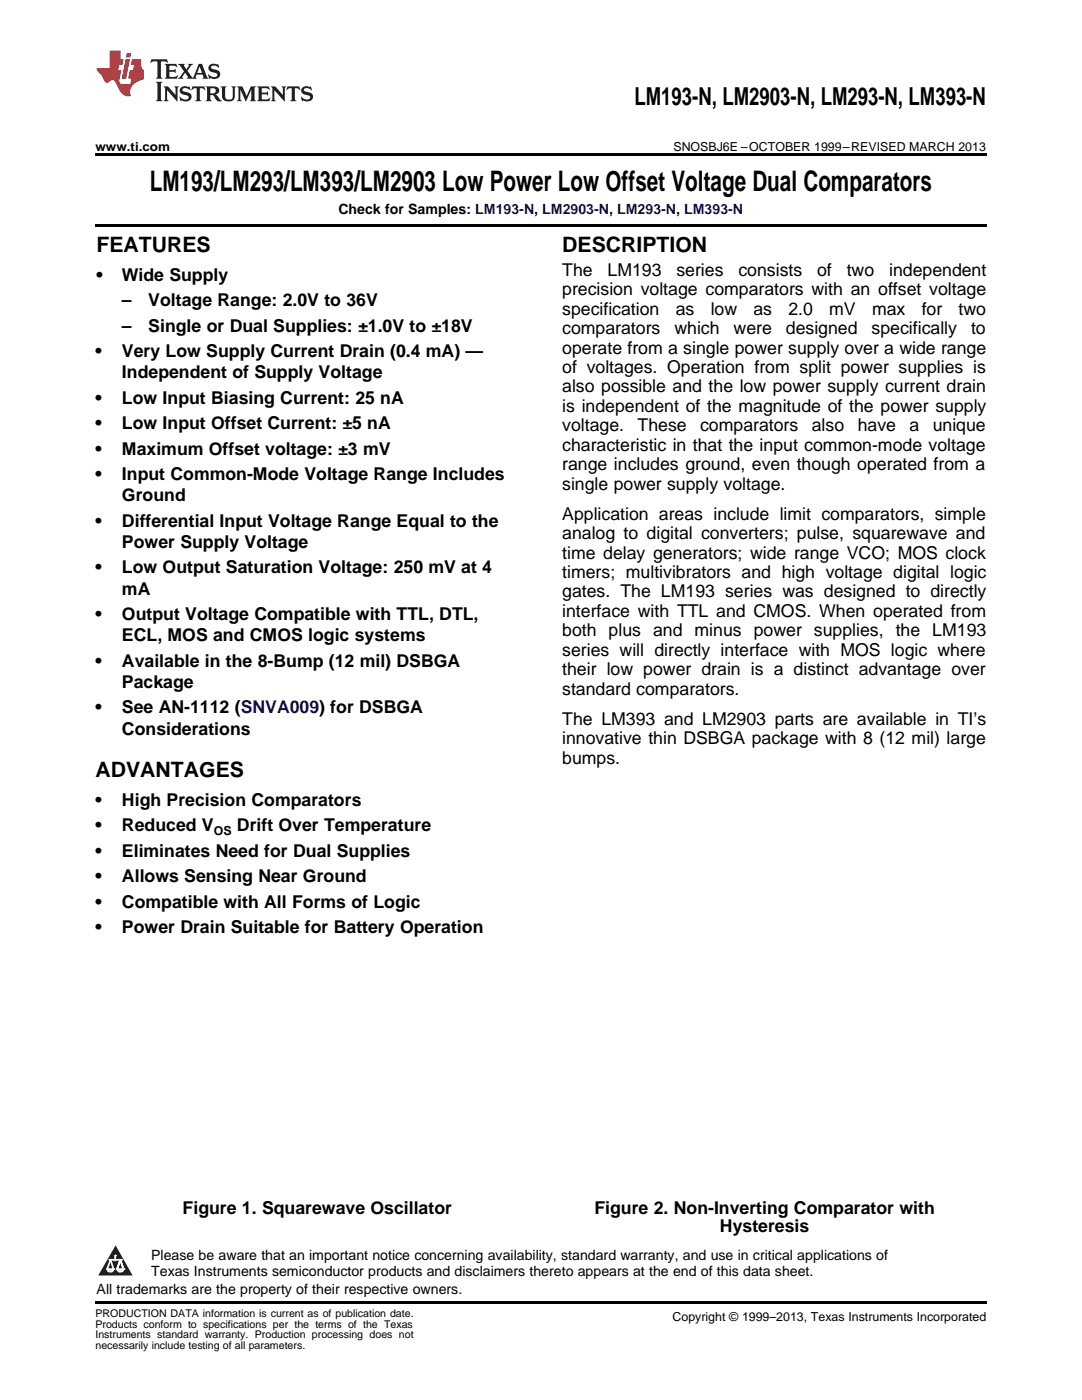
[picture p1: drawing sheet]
<svg xmlns="http://www.w3.org/2000/svg" width="216mm" height="279mm" viewBox="0 0 216 279" stroke-linecap="round" stroke-linejoin="round" font-family="sans-serif">
<defs><g id="words">
<text font-size="5.6" x="29.9" y="38.1">LM193/LM293/LM393/LM2903 Low Power Low Offset Voltage Dual Comparators</text>
<text font-size="4.9" x="126.6" y="21">LM193-N, LM2903-N, LM293-N, LM393-N</text>
<g font-size="4.2">
<text x="19.2" y="50.3">FEATURES</text>
<text x="112.2" y="50.3">DESCRIPTION</text>
<text x="19" y="155.1">ADVANTAGES</text>
</g>
<g font-size="3.5">
<text x="19.2" y="56">•</text>
<text x="24.3" y="56">Wide Supply</text>
<text x="112.2" y="55">The</text>
<text x="112.2" y="58.9">precision voltage comparators with an offset voltage</text>
<text x="121.2" y="55">LM193</text>
<text x="135" y="55">series</text>
<text x="147.3" y="55">consists</text>
<text x="163.1" y="55">of</text>
<text x="169" y="55">two</text>
<text x="177.4" y="55">independent</text>
<text x="24.3" y="61.1">–</text>
<text x="29.6" y="61.1">Voltage Range: 2.0V to 36V</text>
<text x="112.2" y="62.8">specification</text>
<text x="134.8" y="62.8">as</text>
<text x="141.8" y="62.8">low</text>
<text x="150.3" y="62.8">as</text>
<text x="157.3" y="62.8">2.0</text>
<text x="165.5" y="62.8">mV</text>
<text x="174" y="62.8">max</text>
<text x="183.9" y="62.8">for</text>
<text x="191.3" y="62.8">two</text>
<text x="19" y="71.3">•</text>
<text x="24.3" y="66.2">–</text>
<text x="24.3" y="71.3">Very Low Supply Current Drain (0.4 mA) —</text>
<text x="29.6" y="66.2">Single or Dual Supplies: ±1.0V to ±18V</text>
<text x="112.2" y="66.7">comparators</text>
<text x="112.2" y="70.6">operate from a single power supply over a wide range</text>
<text x="134.6" y="66.7">which</text>
<text x="146.4" y="66.7">were</text>
<text x="156.8" y="66.7">designed</text>
<text x="173.9" y="66.7">specifically</text>
<text x="193.8" y="66.7">to</text>
<text x="24.3" y="75.5">Independent of Supply Voltage</text>
<text x="112.2" y="74.4">of voltages. Operation from split power supplies is</text>
<text x="19" y="80.6">•</text>
<text x="24.3" y="80.6">Low Input Biasing Current: 25 nA</text>
<text x="112.2" y="78.3">also possible and the low power supply current drain</text>
<text x="112.2" y="82.2">is independent of the magnitude of the power supply</text>
<text x="19" y="85.7">•</text>
<text x="24.3" y="85.7">Low Input Offset Current: ±5 nA</text>
<text x="112.2" y="86.1">voltage.</text>
<text x="112.2" y="90">characteristic in that the input common-mode voltage</text>
<text x="127.2" y="86.1">These</text>
<text x="139.7" y="86.1">comparators</text>
<text x="162" y="86.1">also</text>
<text x="171.1" y="86.1">have</text>
<text x="181.5" y="86.1">a</text>
<text x="186.1" y="86.1">unique</text>
<text x="19" y="90.7">•</text>
<text x="19" y="95.8">•</text>
<text x="24.3" y="90.7">Maximum Offset voltage: ±3 mV</text>
<text x="24.3" y="95.8">Input Common-Mode Voltage Range Includes</text>
<text x="112.2" y="93.8">range includes ground, even though operated from a</text>
<text x="24.3" y="100">Ground</text>
<text x="112.2" y="97.7">single power supply voltage.</text>
<text x="19" y="105.1">•</text>
<text x="24.3" y="105.1">Differential Input Voltage Range Equal to the</text>
<text x="112.2" y="103.7">Application areas include limit comparators, simple</text>
<text x="112.2" y="107.6">analog to digital converters; pulse, squarewave and</text>
<text x="24.3" y="109.4">Power Supply Voltage</text>
<text x="112.2" y="111.5">time delay generators; wide range VCO; MOS clock</text>
<text x="19" y="114.4">•</text>
<text x="24.3" y="114.4">Low Output Saturation Voltage: 250 mV at 4</text>
<text x="24.3" y="118.7">mA</text>
<text x="112.2" y="115.4">timers; multivibrators and high voltage digital logic</text>
<text x="112.2" y="119.2">gates. The LM193 series was designed to directly</text>
<text x="19" y="123.8">•</text>
<text x="24.3" y="123.8">Output Voltage Compatible with TTL, DTL,</text>
<text x="112.2" y="123.1">interface with TTL and CMOS. When operated from</text>
<text x="24.3" y="128">ECL, MOS and CMOS logic systems</text>
<text x="112.2" y="127">both plus and minus power supplies, the LM193</text>
<text x="112.2" y="130.9">series will directly interface with MOS logic where</text>
<text x="19" y="133.1">•</text>
<text x="24.3" y="133.1">Available in the 8-Bump (12 mil) DSBGA</text>
<text x="24.3" y="137.3">Package</text>
<text x="112.2" y="134.8">their low power drain is a distinct advantage over</text>
<text x="19" y="142.4">•</text>
<text x="24.3" y="142.4">See AN-1112 (SNVA009) for DSBGA</text>
<text x="112.2" y="138.6">standard comparators.</text>
<text x="24.3" y="146.6">Considerations</text>
<text x="112.2" y="144.6">The LM393 and LM2903 parts are available in TI’s</text>
<text x="112.2" y="148.5">innovative thin DSBGA package with 8 (12 mil) large</text>
<text x="112.2" y="152.4">bumps.</text>
<text x="19" y="160.8">•</text>
<text x="24.3" y="160.8">High Precision Comparators</text>
<text x="19" y="165.9">•</text>
<text x="24.3" y="165.9">Reduced V</text>
<text x="47.3" y="165.9">Drift Over Temperature</text>
<text x="19" y="171">•</text>
<text x="24.3" y="171">Eliminates Need for Dual Supplies</text>
<text x="19" y="176">•</text>
<text x="24.3" y="176">Allows Sensing Near Ground</text>
<text x="19" y="181.1">•</text>
<text x="24.3" y="181.1">Compatible with All Forms of Logic</text>
<text x="19" y="186.2">•</text>
<text x="24.3" y="186.2">Power Drain Suitable for Battery Operation</text>
<text x="36.4" y="242.3">Figure 1. Squarewave Oscillator</text>
<text x="118.6" y="242.3">Figure 2. Non-Inverting Comparator with</text>
<text x="143.7" y="245.8">Hysteresis</text>
</g>
<g font-size="2.8">
<text x="67.5" y="42.7">Check for Samples: LM193-N, LM2903-N, LM293-N, LM393-N</text>
<text x="30.2" y="251.5">Please be aware that an important notice concerning availability, standard warranty, and use in critical applications of</text>
<text x="30.2" y="254.7">Texas Instruments semiconductor products and disclaimers thereto appears at the end of this data sheet.</text>
<text x="19.3" y="258.2">All trademarks are the property of their respective owners.</text>
</g>
<g font-size="2.5">
<text x="19" y="30.1">www.ti.com</text>
<text x="134.4" y="30.1">SNOSBJ6E –OCTOBER 1999–REVISED MARCH 2013</text>
<text x="42.7" y="166.6">OS</text>
<text x="134.2" y="263.6">Copyright © 1999–2013, Texas Instruments Incorporated</text>
</g>
<g font-size="2.1">
<text x="19" y="262.9">PRODUCTION DATA information is current as of publication date.</text>
<text x="19" y="265">Products conform to specifications per the terms of the Texas</text>
<text x="19" y="267.1">Instruments standard warranty. Production processing does not</text>
<text x="19" y="269.2">necessarily include testing of all parameters.</text>
</g>
<g font-size=".4" fill="#fff">
<text x="19" y="50.2">1</text>
<text x="19" y="258.2">2</text>
</g>
</g></defs>
<path d="M19 259.7h177.8v.5h-177.8z" fill="#000"/>
<path d="M23.1 248.5l3.4 6.1h-6.9z" fill="#231f20"/>
<path d="M21.4 253.3h1.2l-.3 .5h-.3a.55 .55 0 0 1-.6-.5z" fill-rule="evenodd" fill="#fff"/>
<path d="M21.4 253.3h1.2l-.3 .5h-.3a.55 .55 0 0 1-.6-.5z" fill="none" stroke="#231f20" stroke-width=".34"/>
<path d="M21.4 253.3l1.2 .1-.3 .4h-.5z" fill="none" stroke="#fff" stroke-width=".34"/>
<path d="M23 251.5h.1" fill="none" stroke="#fff" stroke-width=".34"/>
<path d="M23 250.6v.9z" fill="#fff"/>
<path d="M23 250.6v.9z" fill="none" stroke="#fff" stroke-width=".34"/>
<circle cx="23" cy="250.6" r=".17" fill="#fff"/>
<path d="M21.9 251.4h.1" fill="none" stroke="#fff" stroke-width=".34"/>
<path d="M21.9 251.4h2.3z" fill="#fff"/>
<path d="M21.9 251.4h2.3z" fill="none" stroke="#fff" stroke-width=".34"/>
<circle cx="24.2" cy="251.4" r=".17" fill="#fff"/>
<path d="M23.3 253.3h.1" fill="none" stroke="#fff" stroke-width=".34"/>
<path d="M24 251.4l-.7 1.9z" fill="#fff"/>
<path d="M24 251.4l-.7 1.9z" fill="none" stroke="#fff" stroke-width=".34"/>
<path d="M24 251.4l.7 1.9z" fill="#fff"/>
<path d="M24 251.4l.7 1.9z" fill="none" stroke="#fff" stroke-width=".34"/>
<path d="M24.6 253.3h.1" fill="none" stroke="#fff" stroke-width=".34"/>
<circle cx="21.4" cy="253.3" r=".17" fill="#fff"/>
<path d="M22.1 251.4l-.7 1.9z" fill="#fff"/>
<path d="M22.1 251.4l-.7 1.9z" fill="none" stroke="#fff" stroke-width=".34"/>
<path d="M22.1 251.4l.5 1.9z" fill="#fff"/>
<path d="M22.1 251.4l.5 1.9z" fill="none" stroke="#fff" stroke-width=".34"/>
<circle cx="22.6" cy="253.3" r=".17" fill="#fff"/>
<path d="M23.4 253.3h1.3a.65 .65 0 0 1-.7 .5 .65 .65 0 0 1-.6-.5z" fill-rule="evenodd" fill="#fff"/>
<path d="M23.4 253.3h1.3a.65 .65 0 0 1-.7 .5 .65 .65 0 0 1-.6-.5z" fill="none" stroke="#231f20" stroke-width=".34"/>
<path d="M23.4 253.3h1.3l-.4 .5h-.6z" fill="none" stroke="#fff" stroke-width=".34"/>
<path d="M23.3 253.3h.1" fill="none" stroke="#fff" stroke-width=".34"/>
<circle cx="24.7" cy="253.3" r=".17" fill="#fff"/>
<path d="M19 30.6h177.8v.5h-177.8zM19 44.7h177.8v.5h-177.8z" fill="#000"/>
<path d="M30.2 11.8l-.2 .8a1.31 1.31 0 0 1 1.4-.3v2.9l-.3 .5h1.3l-.3-.5v-2.7l.3-.3a1.09 1.09 0 0 1 1.1 .4l-.2-.8zM32.9 12.8l.3 .4v2l-.3 .5h2.4l.2-.7a1.48 1.48 0 0 1-1.7 .3v-1l1 .1 .2 .2v-.9l-.2 .3h-1v-.7l.2-.2a1.73 1.73 0 0 1 1.4 .3l-.2-.6zM35.5 12.8l1.2 1.4-.7 1-.5 .5h1.1l-.2-.3 .5-.9 .6 .9-.2 .3h2l-.3-.3 .2-.5h1.2l.2 .5-.2 .3h1.2l-.3-.4-1-2.5h-.6l-1.3 2.7-1-1.4 1.1-1.3h-1l.2 .2-.5 .9-.5-.9 .2-.2zM39.8 13.3l.5 1.3h-1zM41.9 12.9a.83 .83 0 0 0-.3 1 .83 .83 0 0 0 .8 .5l.8 .2 .2 .3a1 1 0 0 1-1 .5 1 1 0 0 1-.8-.6l.1 .9 .2-.1a1.65 1.65 0 0 0 2-.5 .89 .89 0 0 0-.8-1.2l-.8-.2-.2-.3a.91 .91 0 0 1 1.6 .2l-.2-.8h-.4a1.34 1.34 0 0 0-1.2 .1zM31.1 16.3l.3 .5v2.9l-.3 .5h1.3l-.3-.5v-2.9l.3-.5zM32.7 17.2l.2 .5v2l-.2 .5h.9l-.3-.5 .1-1.7 2 2.2v-2.5l.3-.5h-.9l.2 .3v1.4l-1.5-1.7zM36.2 17.4a.83 .83 0 0 0-.3 .9 .83 .83 0 0 0 .8 .6l.8 .2 .2 .3a1 1 0 0 1-1 .5 1 1 0 0 1-.8-.6l.1 .9 .2-.1a1.66 1.66 0 0 0 2-.5 .89 .89 0 0 0-.9-1.2l-.7-.2-.2-.3a.91 .91 0 0 1 1.6 .2l-.2-.9-.4 .1a1.36 1.36 0 0 0-1.2 .1zM38.4 17.2l-.2 .9a.61 .61 0 0 1 1.1-.3v1.9l-.4 .5h1.3l-.3-.5v-1.9l.2-.2a.81 .81 0 0 1 .8 .5l-.1-.9zM41 17.2l.3 .5v2l-.3 .5h1.3l-.3-.3v-.9a.72 .72 0 0 1 .9 .6 .85 .85 0 0 0 1.4 .5l-.5-.3-.5-.7-.3-.3a.78 .78 0 0 0 .7-.7 .78 .78 0 0 0-.7-.8zM42 17.7l.2-.1a.6 .6 0 0 1 .7 .1 .6 .6 0 0 1 .1 .7l-.2 .2h-.8zM44 17.2l.3 .3a3.4 3.4 0 0 0 .3 2.4 1.57 1.57 0 0 0 2.2-.3l.1-2.1 .2-.3h-1l.3 .5v1.5a.76 .76 0 0 1-.7 .7 .76 .76 0 0 1-.8-.7v-1.5l.3-.5zM47.3 17.2l.3 .5v2l-.3 .5h.9l-.2-.5v-1.8l1 2.3 1.1-2.3v1.8l-.2 .5h1.2l-.3-.5v-2l.3-.5h-1.1l-.8 2-.8-2zM51.3 17.2l.3 .5v2l-.3 .5h2.4l.2-.7a1.49 1.49 0 0 1-1.6 .3l-.1-1h1l.3 .3v-.9l-.3 .3h-1v-.7l.3-.2a1.73 1.73 0 0 1 1.4 .3l-.3-.7zM54.1 17.2l.3 .5v2l-.3 .5h1l-.4-.5 .1-1.7 2 2.2v-2.5l.3-.5h-.9l.2 .3v1.4l-1.5-1.7zM57.4 17.2l-.2 .9a.8 .8 0 0 1 1-.5v2.1l-.3 .5h1.3l-.4-.5v-1.9l.2-.2a.81 .81 0 0 1 .9 .5l-.2-.9zM60.4 17.4a.83 .83 0 0 0-.3 .9 .83 .83 0 0 0 .8 .6l.8 .2 .2 .3a1 1 0 0 1-1 .5 1 1 0 0 1-.8-.6l.2 .9 .1-.1a1.66 1.66 0 0 0 2-.5 .89 .89 0 0 0-.8-1.2l-.8-.2-.2-.3a.91 .91 0 0 1 1.6 .2l-.2-.9-.3 .1a1.35 1.35 0 0 0-1.3 .1z" fill="#231f20"/>
<path d="M21.9 10.1v3.5h-2.6a2.13 2.13 0 0 0 .9 1.4l.4 .6a.94 .94 0 0 0 1.1 .9 .75 .75 0 0 1 .6-.5 .75 .75 0 0 1 .7 .4l.5 1a2.1 2.1 0 0 0 2.6 1.7 2.2 2.2 0 0 1 1.7-3l.9-.3v-1.8a1.16 1.16 0 0 1-.5-1v-1.2h-1.9l-.2 1.2h.7l-.3 1h-.6l-.3 1.3v.3l.6 .1-.2 1.1h-.9a.93 .93 0 0 1-1.3-.8l.4-2h-.6l.2-1h.6l.3-1.2h-.6v-1.7zM25.1 11.8l-.8 3.9h.9l.7-3.9zM25.3 10.6l-.2 .9h.9l.2-.9z" fill="#ee1d23"/>
<use href="#words"/>
</svg>
